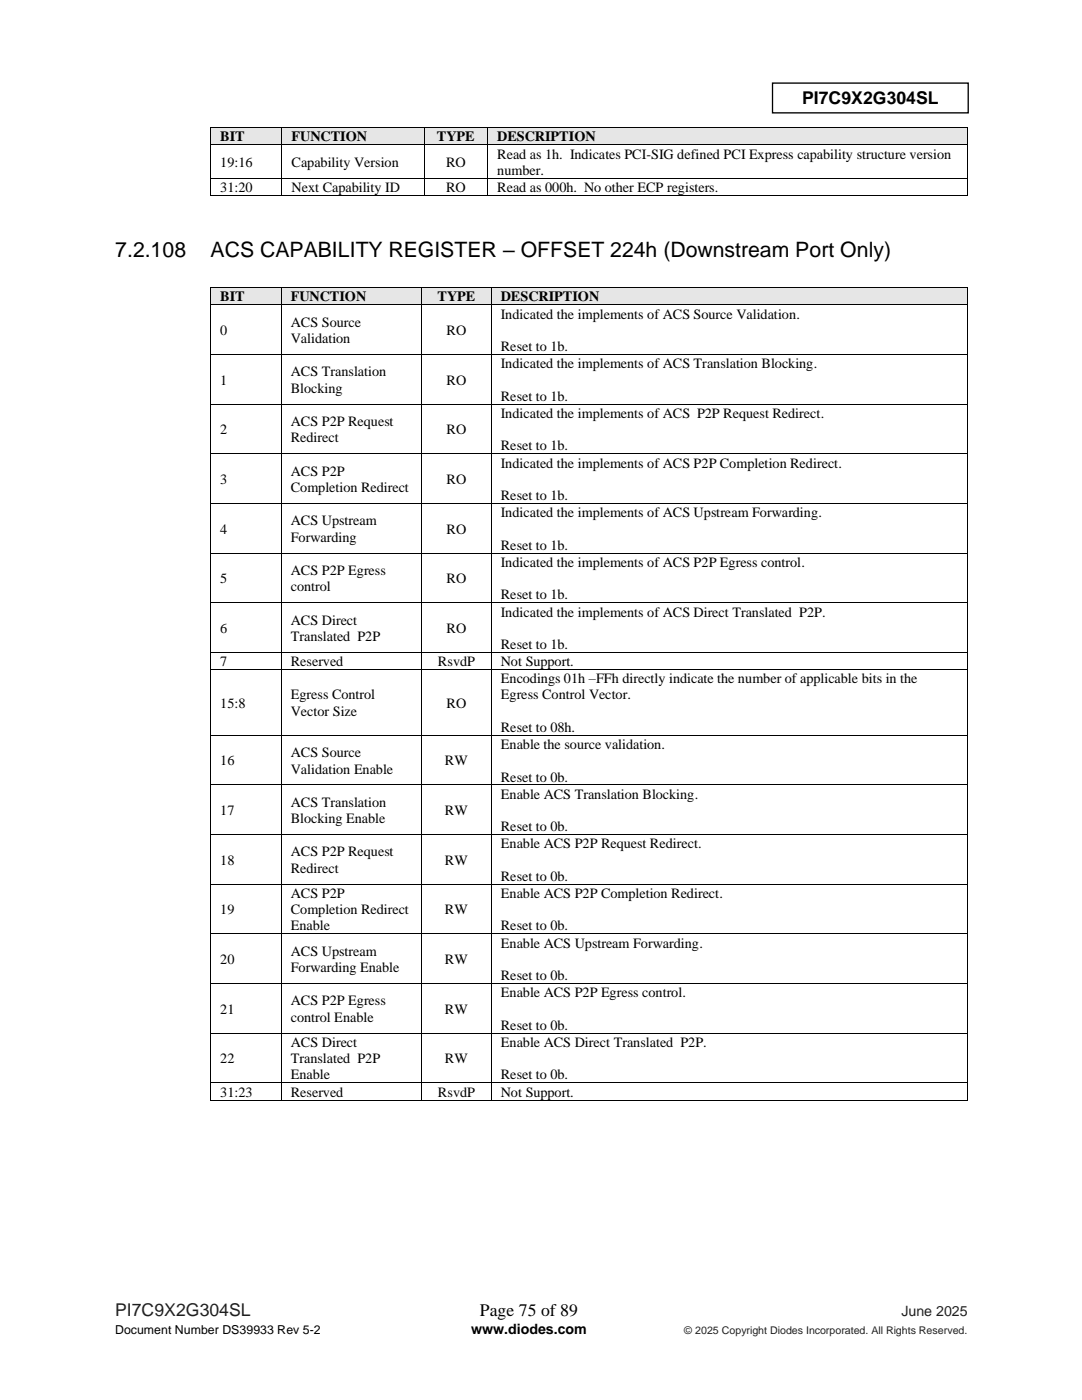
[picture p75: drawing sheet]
<svg xmlns="http://www.w3.org/2000/svg" width="216mm" height="279mm" viewBox="0 0 216 279" stroke-linecap="round" stroke-linejoin="round" font-family="sans-serif">
<defs><g id="words">
<g font-size="4.2">
<text x="23" y="51.4">7.2.108</text>
<text x="42" y="51.4">ACS CAPABILITY REGISTER – OFFSET 224h (Downstream Port Only)</text>
</g>
<g font-size="3.5">
<text x="160.1" y="20.8">PI7C9X2G304SL</text>
<text x="95.8" y="262.7">Page 75 of 89</text>
</g>
<text font-size="3.5" fill="#231f20" x="23" y="262.7">PI7C9X2G304SL</text>
<g font-size="2.8">
<text x="43.9" y="28.2">BIT</text>
<text x="58.2" y="28.2">FUNCTION</text>
<text x="87.2" y="28.2">TYPE</text>
<text x="99.2" y="28.2">DESCRIPTION</text>
<text x="43.9" y="33.3">19:16</text>
<text x="58.2" y="33.3">Capability Version</text>
<text x="89" y="33.3">RO</text>
<text x="99.2" y="31.7">Read as 1h. Indicates PCI-SIG defined PCI Express capability structure version</text>
<text x="99.2" y="34.9">number.</text>
<text x="43.9" y="38.3">31:20</text>
<text x="58.2" y="38.3">Next Capability ID</text>
<text x="89" y="38.3">RO</text>
<text x="99.2" y="38.3">Read as 000h. No other ECP registers.</text>
<text x="43.9" y="60.2">BIT</text>
<text x="58" y="60.2">FUNCTION</text>
<text x="58" y="65.2">ACS Source</text>
<text x="87.3" y="60.2">TYPE</text>
<text x="99.9" y="60.2">DESCRIPTION</text>
<text x="99.9" y="63.6">Indicated the implements of ACS Source Validation.</text>
<text x="43.9" y="66.9">0</text>
<text x="58" y="68.5">Validation</text>
<text x="89.1" y="66.9">RO</text>
<text x="99.9" y="70.1">Reset to 1b.</text>
<text x="43.9" y="76.8">1</text>
<text x="58" y="75.1">ACS Translation</text>
<text x="89.1" y="76.8">RO</text>
<text x="99.9" y="73.5">Indicated the implements of ACS Translation Blocking.</text>
<text x="58" y="78.4">Blocking</text>
<text x="99.9" y="80">Reset to 1b.</text>
<text x="99.9" y="83.4">Indicated the implements of ACS P2P Request Redirect.</text>
<text x="43.9" y="86.7">2</text>
<text x="58" y="85">ACS P2P Request</text>
<text x="58" y="88.3">Redirect</text>
<text x="89.1" y="86.7">RO</text>
<text x="99.9" y="89.9">Reset to 1b.</text>
<text x="58" y="94.9">ACS P2P</text>
<text x="99.9" y="93.3">Indicated the implements of ACS P2P Completion Redirect.</text>
<text x="43.9" y="96.6">3</text>
<text x="58" y="98.2">Completion Redirect</text>
<text x="89.1" y="96.6">RO</text>
<text x="99.9" y="99.8">Reset to 1b.</text>
<text x="43.9" y="106.5">4</text>
<text x="58" y="104.8">ACS Upstream</text>
<text x="89.1" y="106.5">RO</text>
<text x="99.9" y="103.2">Indicated the implements of ACS Upstream Forwarding.</text>
<text x="58" y="108.1">Forwarding</text>
<text x="99.9" y="109.7">Reset to 1b.</text>
<text x="99.9" y="113.1">Indicated the implements of ACS P2P Egress control.</text>
<text x="43.9" y="116.4">5</text>
<text x="58" y="114.7">ACS P2P Egress</text>
<text x="58" y="118">control</text>
<text x="89.1" y="116.4">RO</text>
<text x="99.9" y="119.6">Reset to 1b.</text>
<text x="58" y="124.6">ACS Direct</text>
<text x="99.9" y="123">Indicated the implements of ACS Direct Translated P2P.</text>
<text x="43.9" y="126.3">6</text>
<text x="58" y="127.9">Translated P2P</text>
<text x="89.1" y="126.3">RO</text>
<text x="99.9" y="129.5">Reset to 1b.</text>
<text x="43.9" y="132.9">7</text>
<text x="58" y="132.9">Reserved</text>
<text x="87.4" y="132.9">RsvdP</text>
<text x="99.9" y="132.9">Not Support.</text>
<text x="99.9" y="136.4">Encodings 01h –FFh directly indicate the number of applicable bits in the</text>
<text x="43.9" y="141.2">15:8</text>
<text x="58" y="139.6">Egress Control</text>
<text x="58" y="142.9">Vector Size</text>
<text x="89.1" y="141.2">RO</text>
<text x="99.9" y="139.6">Egress Control Vector.</text>
<text x="99.9" y="146.1">Reset to 08h.</text>
<text x="99.9" y="149.5">Enable the source validation.</text>
<text x="43.9" y="152.8">16</text>
<text x="58" y="151.2">ACS Source</text>
<text x="58" y="154.4">Validation Enable</text>
<text x="88.8" y="152.8">RW</text>
<text x="99.9" y="156">Reset to 0b.</text>
<text x="58" y="161.1">ACS Translation</text>
<text x="99.9" y="159.4">Enable ACS Translation Blocking.</text>
<text x="43.9" y="162.7">17</text>
<text x="58" y="164.3">Blocking Enable</text>
<text x="88.8" y="162.7">RW</text>
<text x="99.9" y="165.9">Reset to 0b.</text>
<text x="43.9" y="172.6">18</text>
<text x="58" y="170.9">ACS P2P Request</text>
<text x="88.8" y="172.6">RW</text>
<text x="99.9" y="169.3">Enable ACS P2P Request Redirect.</text>
<text x="58" y="174.2">Redirect</text>
<text x="58" y="179.2">ACS P2P</text>
<text x="99.9" y="175.8">Reset to 0b.</text>
<text x="99.9" y="179.2">Enable ACS P2P Completion Redirect.</text>
<text x="43.9" y="182.5">19</text>
<text x="58" y="182.5">Completion Redirect</text>
<text x="58" y="185.7">Enable</text>
<text x="88.8" y="182.5">RW</text>
<text x="99.9" y="185.7">Reset to 0b.</text>
<text x="58" y="190.7">ACS Upstream</text>
<text x="99.9" y="189.1">Enable ACS Upstream Forwarding.</text>
<text x="43.9" y="192.4">20</text>
<text x="58" y="194">Forwarding Enable</text>
<text x="88.8" y="192.4">RW</text>
<text x="99.9" y="195.6">Reset to 0b.</text>
<text x="43.9" y="202.3">21</text>
<text x="58" y="200.6">ACS P2P Egress</text>
<text x="58" y="203.9">control Enable</text>
<text x="88.8" y="202.3">RW</text>
<text x="99.9" y="199">Enable ACS P2P Egress control.</text>
<text x="58" y="208.9">ACS Direct</text>
<text x="99.9" y="205.5">Reset to 0b.</text>
<text x="99.9" y="208.9">Enable ACS Direct Translated P2P.</text>
<text x="43.9" y="212.2">22</text>
<text x="58" y="212.2">Translated P2P</text>
<text x="58" y="215.4">Enable</text>
<text x="88.8" y="212.2">RW</text>
<text x="99.9" y="215.4">Reset to 0b.</text>
<text x="43.9" y="218.9">31:23</text>
<text x="58" y="218.9">Reserved</text>
<text x="87.4" y="218.9">RsvdP</text>
<text x="99.9" y="218.9">Not Support.</text>
<text x="94" y="266.1">www.diodes.com</text>
</g>
<text font-size="2.8" fill="#231f20" x="179.9" y="262.7">June 2025</text>
<text font-size="2.5" x="23" y="266.1">Document Number DS39933 Rev 5-2</text>
<text font-size="2.1" fill="#231f20" x="136.5" y="266.1">© 2025 Copyright Diodes Incorporated. All Rights Reserved.</text>
</g></defs>
<path d="M154.1 16.6h39.1v5.9h-39.1z" fill="none" stroke="#000" stroke-width=".26"/>
<g fill="#e6e6e6">
<path d="M42.1 25.6h14.1v3.2h-14.1z" fill-rule="evenodd"/>
<path d="M43.9 25.6h10.5v3.2h-10.5z" fill-rule="evenodd"/>
<path d="M56.4 25.6h28.2v3.2h-28.2z" fill-rule="evenodd"/>
<path d="M58.2 25.6h24.5v3.2h-24.5z" fill-rule="evenodd"/>
<path d="M84.7 25.6h12.5v3.2h-12.5z" fill-rule="evenodd"/>
<path d="M86.5 25.6h8.9v3.2h-8.9z" fill-rule="evenodd"/>
<path d="M97.4 25.6h95.6v3.2h-95.6z" fill-rule="evenodd"/>
<path d="M99.2 25.6h92v3.2h-92z" fill-rule="evenodd"/>
</g>
<g fill="#000">
<path d="M42 25.4h.1v.2h-.1z" fill-rule="evenodd"/>
<path d="M42 25.4h.1v.2h-.1z" fill-rule="evenodd"/>
<path d="M42 28.8h.1v.2h-.1z" fill-rule="evenodd"/>
<path d="M42 35.5h.1v.2h-.1z" fill-rule="evenodd"/>
<path d="M42 38.9h.1v.2h-.1z" fill-rule="evenodd"/>
<path d="M42 38.9h.1v.2h-.1z" fill-rule="evenodd"/>
<path d="M56.1 25.4h.2v.2h-.2z" fill-rule="evenodd"/>
<path d="M56.1 28.8h.2v.2h-.2z" fill-rule="evenodd"/>
<path d="M56.1 35.5h.2v.2h-.2z" fill-rule="evenodd"/>
<path d="M56.1 38.9h.2v.2h-.2z" fill-rule="evenodd"/>
<path d="M84.6 25.4h.1v.2h-.1z" fill-rule="evenodd"/>
<path d="M84.6 28.8h.1v.2h-.1z" fill-rule="evenodd"/>
<path d="M84.6 35.5h.1v.2h-.1z" fill-rule="evenodd"/>
<path d="M84.6 38.9h.1v.2h-.1z" fill-rule="evenodd"/>
<path d="M97.2 25.4h.2v.2h-.2z" fill-rule="evenodd"/>
<path d="M97.2 28.8h.2v.2h-.2z" fill-rule="evenodd"/>
<path d="M97.2 35.5h.2v.2h-.2z" fill-rule="evenodd"/>
<path d="M97.2 38.9h.2v.2h-.2z" fill-rule="evenodd"/>
<path d="M192.9 25.4h.2v.2h-.2z" fill-rule="evenodd"/>
<path d="M192.9 25.4h.2v.2h-.2z" fill-rule="evenodd"/>
<path d="M192.9 28.8h.2v.2h-.2z" fill-rule="evenodd"/>
<path d="M192.9 35.5h.2v.2h-.2z" fill-rule="evenodd"/>
<path d="M192.9 38.9h.2v.2h-.2z" fill-rule="evenodd"/>
<path d="M192.9 38.9h.2v.2h-.2z" fill-rule="evenodd"/>
</g>
<g fill="none" stroke="#000" stroke-width=".2">
<path d="M42 25.6v3.2M42 29v6.5M42 35.7v3.2M42.1 25.5h14M42.1 28.9h14M42.1 35.6h14M42.1 39h14M56.2 25.6v3.2M56.2 29v6.5M56.2 35.7v3.2M56.3 25.5h28.3M56.3 28.9h28.3"/>
<path d="M56.3 35.6h28.3M56.3 39h28.3M84.6 25.6v3.2M84.6 29v6.5M84.6 35.7v3.2M84.7 25.5h12.5M84.7 28.9h12.5M84.7 35.6h12.5M84.7 39h12.5M97.3 25.6v3.2M97.3 29v6.5M97.3 35.7v3.2"/>
<path d="M97.4 25.5h95.5M97.4 28.9h95.5M97.4 35.6h95.5M97.4 39h95.5M193 25.6v3.2M193 29v6.5M193 35.7v3.2"/>
</g>
<g fill="#e6e6e6">
<path d="M42.1 57.5h13.9v3.3h-13.9z" fill-rule="evenodd"/>
<path d="M43.9 57.5h10.3v3.3h-10.3z" fill-rule="evenodd"/>
<path d="M56.2 57.5h27.8v3.3h-27.8z" fill-rule="evenodd"/>
<path d="M58 57.5h24.2v3.3h-24.2z" fill-rule="evenodd"/>
<path d="M84.2 57.5h13.7v3.3h-13.7z" fill-rule="evenodd"/>
<path d="M86 57.5h10.1v3.3h-10.1z" fill-rule="evenodd"/>
<path d="M98.1 57.5h94.8v3.3h-94.8z" fill-rule="evenodd"/>
<path d="M99.9 57.5h91.3v3.3h-91.3z" fill-rule="evenodd"/>
</g>
<g fill="#000">
<path d="M42 57.4h.1v.1h-.1z" fill-rule="evenodd"/>
<path d="M42 57.4h.1v.1h-.1z" fill-rule="evenodd"/>
<path d="M56 57.4h.2v.1h-.2z" fill-rule="evenodd"/>
<path d="M84 57.4h.2v.1h-.2z" fill-rule="evenodd"/>
<path d="M97.9 57.4h.2v.1h-.2z" fill-rule="evenodd"/>
<path d="M192.9 57.4h.2v.1h-.2z" fill-rule="evenodd"/>
<path d="M192.9 57.4h.2v.1h-.2z" fill-rule="evenodd"/>
<path d="M42 60.8h.1v.1h-.1z" fill-rule="evenodd"/>
<path d="M42 70.7h.1v.1h-.1z" fill-rule="evenodd"/>
<path d="M56 60.8h.2v.1h-.2z" fill-rule="evenodd"/>
<path d="M56 70.7h.2v.1h-.2z" fill-rule="evenodd"/>
<path d="M84 60.8h.2v.1h-.2z" fill-rule="evenodd"/>
<path d="M84 70.7h.2v.1h-.2z" fill-rule="evenodd"/>
<path d="M97.9 60.8h.2v.1h-.2z" fill-rule="evenodd"/>
<path d="M97.9 70.7h.2v.1h-.2z" fill-rule="evenodd"/>
<path d="M192.9 60.8h.2v.1h-.2z" fill-rule="evenodd"/>
<path d="M192.9 70.7h.2v.1h-.2z" fill-rule="evenodd"/>
<path d="M42 80.6h.1v.1h-.1z" fill-rule="evenodd"/>
<path d="M42 90.5h.1v.2h-.1z" fill-rule="evenodd"/>
<path d="M56 80.6h.2v.1h-.2z" fill-rule="evenodd"/>
<path d="M56 90.5h.2v.2h-.2z" fill-rule="evenodd"/>
<path d="M84 80.6h.2v.1h-.2z" fill-rule="evenodd"/>
<path d="M84 90.5h.2v.2h-.2z" fill-rule="evenodd"/>
<path d="M97.9 80.6h.2v.1h-.2z" fill-rule="evenodd"/>
<path d="M97.9 90.5h.2v.2h-.2z" fill-rule="evenodd"/>
<path d="M192.9 80.6h.2v.1h-.2z" fill-rule="evenodd"/>
<path d="M192.9 90.5h.2v.2h-.2z" fill-rule="evenodd"/>
<path d="M42 100.4h.1v.2h-.1z" fill-rule="evenodd"/>
<path d="M42 110.3h.1v.2h-.1z" fill-rule="evenodd"/>
<path d="M56 100.4h.2v.2h-.2z" fill-rule="evenodd"/>
<path d="M56 110.3h.2v.2h-.2z" fill-rule="evenodd"/>
<path d="M84 100.4h.2v.2h-.2z" fill-rule="evenodd"/>
<path d="M84 110.3h.2v.2h-.2z" fill-rule="evenodd"/>
<path d="M97.9 100.4h.2v.2h-.2z" fill-rule="evenodd"/>
<path d="M97.9 110.3h.2v.2h-.2z" fill-rule="evenodd"/>
<path d="M192.9 100.4h.2v.2h-.2z" fill-rule="evenodd"/>
<path d="M192.9 110.3h.2v.2h-.2z" fill-rule="evenodd"/>
<path d="M42 120.2h.1v.2h-.1z" fill-rule="evenodd"/>
<path d="M42 130.1h.1v.2h-.1z" fill-rule="evenodd"/>
<path d="M42 133.5h.1v.2h-.1z" fill-rule="evenodd"/>
<path d="M56 120.2h.2v.2h-.2z" fill-rule="evenodd"/>
<path d="M56 130.1h.2v.2h-.2z" fill-rule="evenodd"/>
<path d="M56 133.5h.2v.2h-.2z" fill-rule="evenodd"/>
<path d="M84 120.2h.2v.2h-.2z" fill-rule="evenodd"/>
<path d="M84 130.1h.2v.2h-.2z" fill-rule="evenodd"/>
<path d="M84 133.5h.2v.2h-.2z" fill-rule="evenodd"/>
<path d="M97.9 120.2h.2v.2h-.2z" fill-rule="evenodd"/>
<path d="M97.9 130.1h.2v.2h-.2z" fill-rule="evenodd"/>
<path d="M97.9 133.5h.2v.2h-.2z" fill-rule="evenodd"/>
<path d="M192.9 120.2h.2v.2h-.2z" fill-rule="evenodd"/>
<path d="M192.9 130.1h.2v.2h-.2z" fill-rule="evenodd"/>
<path d="M192.9 133.5h.2v.2h-.2z" fill-rule="evenodd"/>
<path d="M42 146.7h.1v.1h-.1z" fill-rule="evenodd"/>
<path d="M42 156.6h.1v.1h-.1z" fill-rule="evenodd"/>
<path d="M56 146.7h.2v.1h-.2z" fill-rule="evenodd"/>
<path d="M56 156.6h.2v.1h-.2z" fill-rule="evenodd"/>
<path d="M84 146.7h.2v.1h-.2z" fill-rule="evenodd"/>
<path d="M84 156.6h.2v.1h-.2z" fill-rule="evenodd"/>
<path d="M97.9 146.7h.2v.1h-.2z" fill-rule="evenodd"/>
<path d="M97.9 156.6h.2v.1h-.2z" fill-rule="evenodd"/>
<path d="M192.9 146.7h.2v.1h-.2z" fill-rule="evenodd"/>
<path d="M192.9 156.6h.2v.1h-.2z" fill-rule="evenodd"/>
<path d="M42 166.5h.1v.1h-.1z" fill-rule="evenodd"/>
<path d="M42 176.4h.1v.2h-.1z" fill-rule="evenodd"/>
<path d="M56 166.5h.2v.1h-.2z" fill-rule="evenodd"/>
<path d="M56 176.4h.2v.2h-.2z" fill-rule="evenodd"/>
<path d="M84 166.5h.2v.1h-.2z" fill-rule="evenodd"/>
<path d="M84 176.4h.2v.2h-.2z" fill-rule="evenodd"/>
<path d="M97.9 166.5h.2v.1h-.2z" fill-rule="evenodd"/>
<path d="M97.9 176.4h.2v.2h-.2z" fill-rule="evenodd"/>
<path d="M192.9 166.5h.2v.1h-.2z" fill-rule="evenodd"/>
<path d="M192.9 176.4h.2v.2h-.2z" fill-rule="evenodd"/>
<path d="M42 186.3h.1v.2h-.1z" fill-rule="evenodd"/>
<path d="M42 196.2h.1v.2h-.1z" fill-rule="evenodd"/>
<path d="M56 186.3h.2v.2h-.2z" fill-rule="evenodd"/>
<path d="M56 196.2h.2v.2h-.2z" fill-rule="evenodd"/>
<path d="M84 186.3h.2v.2h-.2z" fill-rule="evenodd"/>
<path d="M84 196.2h.2v.2h-.2z" fill-rule="evenodd"/>
<path d="M97.9 186.3h.2v.2h-.2z" fill-rule="evenodd"/>
<path d="M97.9 196.2h.2v.2h-.2z" fill-rule="evenodd"/>
<path d="M192.9 186.3h.2v.2h-.2z" fill-rule="evenodd"/>
<path d="M192.9 196.2h.2v.2h-.2z" fill-rule="evenodd"/>
<path d="M42 206.1h.1v.2h-.1z" fill-rule="evenodd"/>
<path d="M42 216h.1v.2h-.1z" fill-rule="evenodd"/>
<path d="M42 219.4h.1v.2h-.1z" fill-rule="evenodd"/>
<path d="M42 219.4h.1v.2h-.1z" fill-rule="evenodd"/>
<path d="M56 206.1h.2v.2h-.2z" fill-rule="evenodd"/>
<path d="M56 216h.2v.2h-.2z" fill-rule="evenodd"/>
<path d="M56 219.4h.2v.2h-.2z" fill-rule="evenodd"/>
<path d="M84 206.1h.2v.2h-.2z" fill-rule="evenodd"/>
<path d="M84 216h.2v.2h-.2z" fill-rule="evenodd"/>
<path d="M84 219.4h.2v.2h-.2z" fill-rule="evenodd"/>
<path d="M97.9 206.1h.2v.2h-.2z" fill-rule="evenodd"/>
<path d="M97.9 216h.2v.2h-.2z" fill-rule="evenodd"/>
<path d="M97.9 219.4h.2v.2h-.2z" fill-rule="evenodd"/>
<path d="M192.9 206.1h.2v.2h-.2z" fill-rule="evenodd"/>
<path d="M192.9 216h.2v.2h-.2z" fill-rule="evenodd"/>
<path d="M192.9 219.4h.2v.2h-.2z" fill-rule="evenodd"/>
<path d="M192.9 219.4h.2v.2h-.2z" fill-rule="evenodd"/>
</g>
<g fill="none" stroke="#000" stroke-width=".2">
<path d="M42 57.5v3.3M42.1 57.5h13.9M56.1 57.5v3.3M56.2 57.5h27.8M84.1 57.5v3.3M84.2 57.5h13.7M98 57.5v3.3M98.1 57.5h94.8M193 57.5v3.3M42 60.9v9.8M42 70.8v9.8M42.1 60.8h13.9"/>
<path d="M42.1 70.7h13.9M56.1 60.9v9.8M56.1 70.8v9.8M56.2 60.8h27.8M56.2 70.7h27.8M84.1 60.9v9.8M84.1 70.8v9.8M84.2 60.8h13.7M84.2 70.7h13.7M98 60.9v9.8M98 70.8v9.8M98.1 60.8h94.8"/>
<path d="M98.1 70.7h94.8M193 60.9v9.8M193 70.8v9.8M42 80.7v9.8M42 90.7v9.7M42.1 80.7h13.9M42.1 90.6h13.9M56.1 80.7v9.8M56.1 90.7v9.7M56.2 80.7h27.8M56.2 90.6h27.8M84.1 80.7v9.8"/>
<path d="M84.1 90.7v9.7M84.2 80.7h13.7M84.2 90.6h13.7M98 80.7v9.8M98 90.7v9.7M98.1 80.7h94.8M98.1 90.6h94.8M193 80.7v9.8M193 90.7v9.7M42 100.6v9.7M42 110.5v9.7M42.1 100.5h13.9"/>
<path d="M42.1 110.4h13.9M56.1 100.6v9.7M56.1 110.5v9.7M56.2 100.5h27.8M56.2 110.4h27.8M84.1 100.6v9.7M84.1 110.5v9.7M84.2 100.5h13.7M84.2 110.4h13.7M98 100.6v9.7M98 110.5v9.7M98.1 100.5h94.8"/>
<path d="M98.1 110.4h94.8M193 100.6v9.7M193 110.5v9.7M42 120.4v9.7M42 130.3v3.2M42 133.7v13M42.1 120.3h13.9M42.1 130.2h13.9M42.1 133.6h13.9M56.1 120.4v9.7M56.1 130.3v3.2M56.1 133.7v13"/>
<path d="M56.2 120.3h27.8M56.2 130.2h27.8M56.2 133.6h27.8M84.1 120.4v9.7M84.1 130.3v3.2M84.1 133.7v13M84.2 120.3h13.7M84.2 130.2h13.7M84.2 133.6h13.7M98 120.4v9.7M98 130.3v3.2M98 133.7v13"/>
<path d="M98.1 120.3h94.8M98.1 130.2h94.8M98.1 133.6h94.8M193 120.4v9.7M193 130.3v3.2M193 133.7v13M42 146.8v9.8M42 156.7v9.8M42.1 146.7h13.9M42.1 156.7h13.9M56.1 146.8v9.8M56.1 156.7v9.8"/>
<path d="M56.2 146.7h27.8M56.2 156.7h27.8M84.1 146.8v9.8M84.1 156.7v9.8M84.2 146.7h13.7M84.2 156.7h13.7M98 146.8v9.8M98 156.7v9.8M98.1 146.7h94.8M98.1 156.7h94.8M193 146.8v9.8M193 156.7v9.8"/>
<path d="M42 166.6v9.8M42 176.6v9.7M42.1 166.6h13.9M42.1 176.5h13.9M56.1 166.6v9.8M56.1 176.6v9.7M56.2 166.6h27.8M56.2 176.5h27.8M84.1 166.6v9.8M84.1 176.6v9.7M84.2 166.6h13.7M84.2 176.5h13.7"/>
<path d="M98 166.6v9.8M98 176.6v9.7M98.1 166.6h94.8M98.1 176.5h94.8M193 166.6v9.8M193 176.6v9.7M42 186.5v9.7M42 196.4v9.7M42.1 186.4h13.9M42.1 196.3h13.9M56.1 186.5v9.7M56.1 196.4v9.7"/>
<path d="M56.2 186.4h27.8M56.2 196.3h27.8M84.1 186.5v9.7M84.1 196.4v9.7M84.2 186.4h13.7M84.2 196.3h13.7M98 186.5v9.7M98 196.4v9.7M98.1 186.4h94.8M98.1 196.3h94.8M193 186.5v9.7M193 196.4v9.7"/>
<path d="M42 206.3v9.7M42 216.2v3.2M42.1 206.2h13.9M42.1 216.1h13.9M42.1 219.5h13.9M56.1 206.3v9.7M56.1 216.2v3.2M56.2 206.2h27.8M56.2 216.1h27.8M56.2 219.5h27.8M84.1 206.3v9.7M84.1 216.2v3.2"/>
<path d="M84.2 206.2h13.7M84.2 216.1h13.7M84.2 219.5h13.7M98 206.3v9.7M98 216.2v3.2M98.1 206.2h94.8M98.1 216.1h94.8M98.1 219.5h94.8M193 206.3v9.7M193 216.2v3.2"/>
</g>
<use href="#words"/>
</svg>
